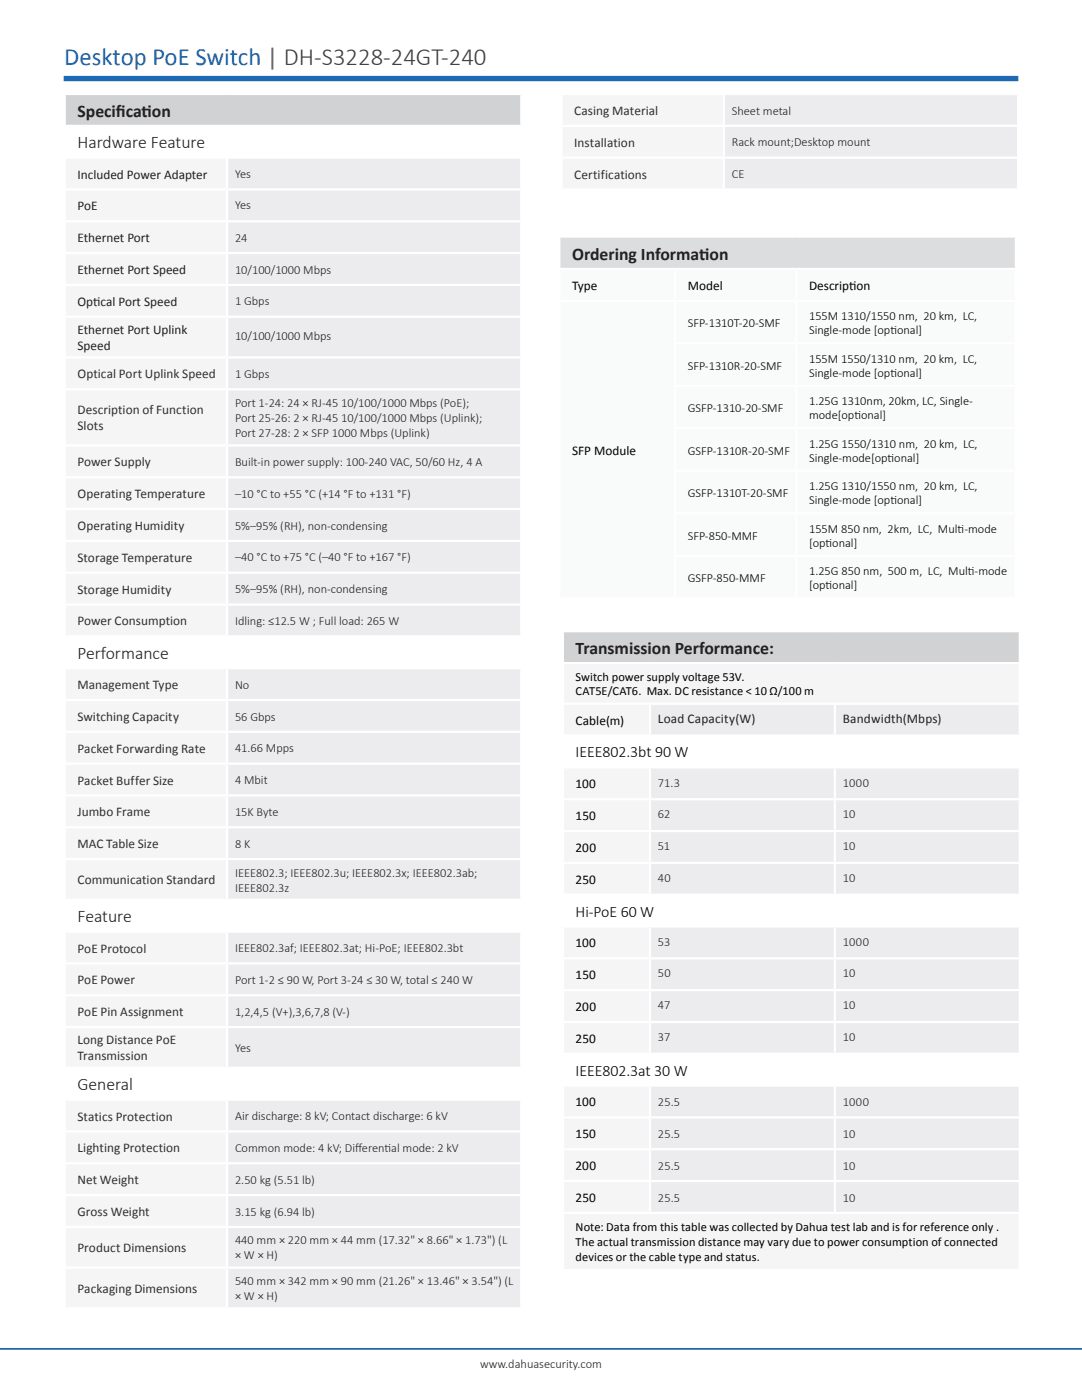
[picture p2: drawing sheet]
<svg xmlns="http://www.w3.org/2000/svg" width="216mm" height="279mm" viewBox="0 0 216 279" stroke-linecap="round" stroke-linejoin="round" font-family="sans-serif">
<defs><g id="words">
<text font-size="4.9" fill="#1e69b4" x="12.8" y="13">Desktop PoE Switch | DH-S3228-24GT-240</text>
<g font-size="3.5" fill="#231f20">
<text x="15.5" y="23.3">Specif</text>
<text x="23.1" y="23.3">icat</text>
<text x="28.3" y="23.3">ion</text>
<text x="15.5" y="29.6">Hardware Feature</text>
<text x="114.2" y="51.9">Ordering Informat</text>
<text x="139.5" y="51.9">ion</text>
<text x="15.5" y="131.5">Performance</text>
<text x="114.9" y="130.5">Transmission Performance:</text>
<text x="15.5" y="184.1">Feature</text>
<text x="15.5" y="217.6">General</text>
</g>
<g font-size="3.2">
<text x="114.9" y="151.2">IEEE802.3bt 90 W</text>
<text x="114.9" y="182.9">Hi-PoE 60 W</text>
<text x="114.9" y="214.7">IEEE802.3at 30 W</text>
</g>
<g font-size="2.6" fill="#312f30">
<text x="114.6" y="22.9">Casing Material</text>
<text x="114.6" y="29.3">Installation</text>
<text x="114.6" y="35.6">Certifications</text>
<text x="15.5" y="75.5">Optical Port Uplink Speed</text>
<text x="15.5" y="82.7">Description of Function</text>
<text x="15.5" y="85.9">Slots</text>
<text x="15.5" y="93.1">Power Supply</text>
<text x="15.5" y="99.4">Operating Temperature</text>
<text x="15.5" y="105.8">Operating Humidity</text>
<text x="15.5" y="112.1">Storage Temperature</text>
<text x="15.5" y="118.5">Storage Humidity</text>
<text x="15.5" y="124.8">Power Consumption</text>
<text x="15.5" y="137.5">Management Type</text>
<text x="15.5" y="143.9">Switching Capacity</text>
<text x="15.5" y="150.2">Packet Forwarding Rate</text>
<text x="15.5" y="156.6">Packet Buffer Size</text>
<text x="15.5" y="162.9">Jumbo Frame</text>
<text x="15.5" y="169.3">MAC Table Size</text>
<text x="15.5" y="176.5">Communication Standard</text>
<text x="15.5" y="190.1">PoE Protocol</text>
<text x="15.5" y="196.4">PoE Power</text>
<text x="15.5" y="202.8">PoE Pin Assignment</text>
<text x="15.5" y="208.4">Long Distance PoE</text>
<text x="15.5" y="211.6">Transmission</text>
<text x="15.5" y="223.6">Statics Protection</text>
<text x="15.5" y="230">Lighting Protection</text>
<text x="15.5" y="236.3">Net Weight</text>
<text x="15.5" y="242.7">Gross Weight</text>
<text x="15.5" y="249.9">Product Dimensions</text>
<text x="15.5" y="258">Packaging Dimensions</text>
</g>
<g font-size="2.6" fill="#231f20">
<text x="15.5" y="35.6">Included Power Adapter</text>
<text x="15.5" y="42">PoE</text>
<text x="15.5" y="48.3">Ethernet Port</text>
<text x="15.5" y="54.7">Ethernet Port Speed</text>
<text x="15.5" y="61">Opt</text>
<text x="18.6" y="61">ical Port Speed</text>
<text x="15.5" y="66.7">Ethernet Port Uplink</text>
<text x="15.5" y="69.9">Speed</text>
<text x="131.3" y="144.3">Load Capacity(W)</text>
<text x="168.2" y="144.3">Bandwidth(Mbps)</text>
</g>
<g font-size="2.6">
<text x="114.2" y="58">Type</text>
<text x="137.2" y="58">Model</text>
<text x="161.4" y="58">Descript</text>
<text x="169.4" y="58">ion</text>
<text x="114.2" y="90.8">SFP Module</text>
<text x="114.9" y="144.6">Cable(m)</text>
<text x="114.9" y="157.3">100</text>
<text x="114.9" y="163.7">150</text>
<text x="114.9" y="170">200</text>
<text x="114.9" y="176.4">250</text>
<text x="114.9" y="189.1">100</text>
<text x="114.9" y="195.4">150</text>
<text x="114.9" y="201.8">200</text>
<text x="114.9" y="208.1">250</text>
<text x="114.9" y="220.8">100</text>
<text x="114.9" y="227.2">150</text>
<text x="114.9" y="233.5">200</text>
<text x="114.9" y="239.9">250</text>
</g>
<g font-size="2.5" fill="#231f20">
<text x="146" y="22.9">Sheet metal</text>
<text x="146" y="29.2">Rack mount;Desktop mount</text>
<text x="46.9" y="35.6">Yes</text>
<text x="146" y="35.6">CE</text>
<text x="46.9" y="41.6">Yes</text>
<text x="46.9" y="48.3">24</text>
<text x="46.9" y="54.6">10/100/1000 Mbps</text>
<text x="46.9" y="61">1 Gbps</text>
<text x="46.9" y="67.9">10/100/1000 Mbps</text>
<text x="46.9" y="75.4">1 Gbps</text>
<text x="46.9" y="81.3">Port 1-24: 24 × RJ-45 10/100/1000 Mbps (PoE);</text>
<text x="46.9" y="84.2">Port 25-26: 2 × RJ-45 10/100/1000 Mbps (Uplink);</text>
<text x="46.9" y="87.2">Port 27-28: 2 × SFP 1000 Mbps (Uplink)</text>
<text x="46.9" y="93">Built-in power supply: 100-240 VAC, 50/60 Hz, 4 A</text>
<text x="46.9" y="99.4">–10 °C to +55 °C (+14 °F to +131 °F)</text>
<text x="46.9" y="105.7">5%–95% (RH), non-condensing</text>
<text x="46.9" y="112.1">–40 °C to +75 °C (–40 °F to +167 °F)</text>
<text x="46.9" y="118.4">5%–95% (RH), non-condensing</text>
<text x="46.9" y="124.8">Idling: ≤12.5 W ; Full load: 265 W</text>
<text x="46.9" y="137.5">No</text>
<text x="46.9" y="143.8">56 Gbps</text>
<text x="46.9" y="150.2">41.66 Mpps</text>
<text x="46.9" y="156.5">4 Mbit</text>
<text x="131.3" y="157">71.3</text>
<text x="168.2" y="157">1000</text>
<text x="46.9" y="162.9">15K Byte</text>
<text x="131.3" y="163.3">62</text>
<text x="168.2" y="163.3">10</text>
<text x="46.9" y="169.2">8 K</text>
<text x="131.3" y="169.7">51</text>
<text x="168.2" y="169.7">10</text>
<text x="46.9" y="175">IEEE802.3; IEEE802.3u; IEEE802.3x; IEEE802.3ab;</text>
<text x="46.9" y="177.9">IEEE802.3z</text>
<text x="131.3" y="176">40</text>
<text x="168.2" y="176">10</text>
<text x="46.9" y="190">IEEE802.3af; IEEE802.3at; Hi-PoE; IEEE802.3bt</text>
<text x="131.3" y="188.7">53</text>
<text x="168.2" y="188.7">1000</text>
<text x="46.9" y="196.4">Port 1-2 ≤ 90 W, Port 3-24 ≤ 30 W, total ≤ 240 W</text>
<text x="131.3" y="195.1">50</text>
<text x="168.2" y="195.1">10</text>
<text x="46.9" y="202.7">1,2,4,5 (V+),3,6,7,8 (V-)</text>
<text x="131.3" y="201.4">47</text>
<text x="168.2" y="201.4">10</text>
<text x="46.9" y="210">Yes</text>
<text x="131.3" y="207.8">37</text>
<text x="168.2" y="207.8">10</text>
<text x="131.3" y="220.8">25.5</text>
<text x="168.2" y="220.8">1000</text>
<text x="46.9" y="223.6">Air discharge: 8 kV; Contact discharge: 6 kV</text>
<text x="131.3" y="227.1">25.5</text>
<text x="168.2" y="227.1">10</text>
<text x="46.9" y="229.9">Common mode: 4 kV; Dif</text>
<text x="70.9" y="229.9">ferent</text>
<text x="76.7" y="229.9">ial mode: 2 kV</text>
<text x="131.3" y="233.5">25.5</text>
<text x="168.2" y="233.5">10</text>
<text x="46.9" y="236.3">2.50 kg (5.51 lb)</text>
<text x="131.3" y="239.8">25.5</text>
<text x="168.2" y="239.8">10</text>
<text x="46.9" y="242.6">3.15 kg (6.94 lb)</text>
<text x="46.9" y="248.4">440 mm × 220 mm × 44 mm (17.32&quot; × 8.66&quot; × 1.73&quot;) (L</text>
<text x="46.9" y="251.3">× W × H)</text>
<text x="46.9" y="256.5">540 mm × 342 mm × 90 mm (21.26&quot; × 13.46&quot; × 3.54&quot;) (L</text>
<text x="46.9" y="259.5">× W × H)</text>
<text x="95.8" y="272.9">www.dahuasecurity.com</text>
</g>
<g font-size="2.5">
<text x="137.2" y="65.3">SFP-1310T-20-SMF</text>
<text x="161.4" y="63.9">155M 1310/1550 nm, 20 km, LC,</text>
<text x="161.4" y="66.7">Single-mode [opt</text>
<text x="177.7" y="66.7">ional]</text>
<text x="137.2" y="73.8">SFP-1310R-20-SMF</text>
<text x="161.4" y="72.4">155M 1550/1310 nm, 20 km, LC,</text>
<text x="161.4" y="75.2">Single-mode [opt</text>
<text x="177.7" y="75.2">ional]</text>
<text x="137.2" y="82.3">GSFP-1310-20-SMF</text>
<text x="161.4" y="80.9">1.25G 1310nm, 20km, LC, Single-</text>
<text x="161.4" y="83.7">mode[opt</text>
<text x="170.5" y="83.7">ional]</text>
<text x="161.4" y="89.4">1.25G 1550/1310 nm, 20 km, LC,</text>
<text x="137.2" y="90.8">GSFP-1310R-20-SMF</text>
<text x="161.4" y="92.2">Single-mode[opt</text>
<text x="177.1" y="92.2">ional]</text>
<text x="137.2" y="99.2">GSFP-1310T-20-SMF</text>
<text x="161.4" y="97.8">1.25G 1310/1550 nm, 20 km, LC,</text>
<text x="161.4" y="100.7">Single-mode [opt</text>
<text x="177.7" y="100.7">ional]</text>
<text x="137.2" y="107.7">SFP-850-MMF</text>
<text x="161.4" y="106.3">155M 850 nm, 2km, LC, Mult</text>
<text x="191.1" y="106.3">i-mode</text>
<text x="161.4" y="109.1">[opt</text>
<text x="164.7" y="109.1">ional]</text>
<text x="137.2" y="116.2">GSFP-850-MMF</text>
<text x="161.4" y="114.8">1.25G 850 nm, 500 m, LC, Mult</text>
<text x="161.4" y="117.6">[opt</text>
<text x="164.7" y="117.6">ional]</text>
<text x="193.1" y="114.8">i-mode</text>
<text x="114.9" y="135.8">Switch power supply voltage 53V.</text>
<text x="114.9" y="138.8">CAT5E/CAT6. Max. DC resistance &lt; 10 Ω/100 m</text>
<text x="114.9" y="245.7">Note: Data from this table was collected by Dahua test lab and is for reference only .</text>
<text x="114.9" y="248.7">The actual transmission distance may vary due to power consumption of connected</text>
<text x="114.9" y="251.7">devices or the cable type and status.</text>
</g>
</g></defs>
<path d="M0 269.2h215.9" fill="none" stroke="#1e69b4" stroke-width=".35"/>
<path d="M12.7 15.7h190.5" fill="none" stroke="#1e69b4" stroke-width="1.1" stroke-linecap="butt"/>
<path d="M12.9 18.8h91.1v6.3h-91.1z" fill="#d1d2d4"/>
<path d="M12.9 25.1h91.1v6.4h-91.1zM12.9 127h91.1v6.3h-91.1zM12.9 179.6h91.1v6.3h-91.1zM12.9 213.1h91.1v6.4h-91.1z" fill="#fff"/>
<path d="M12.9 31.5h32.4v6.3h-32.4zM12.9 37.8h32.4v6.4h-32.4z" fill="#f5f5f6"/>
<path d="M45.3 31.5h58.7v6.3h-58.7zM45.3 37.8h58.7v6.4h-58.7z" fill="#ececee"/>
<path d="M12.9 44.2h32.4v6.3h-32.4z" fill="#f5f5f6"/>
<path d="M45.3 44.2h58.7v6.3h-58.7z" fill="#ececee"/>
<path d="M12.9 50.5h32.4v6.4h-32.4zM12.9 63.2h32.4v8.1h-32.4z" fill="#f5f5f6"/>
<path d="M45.3 50.5h58.7v6.4h-58.7zM45.3 63.2h58.7v8.1h-58.7z" fill="#ececee"/>
<path d="M12.9 56.9h32.4v6.3h-32.4z" fill="#f5f5f6"/>
<path d="M45.3 56.9h58.7v6.3h-58.7z" fill="#ececee"/>
<path d="M12.9 71.3h32.4v6.4h-32.4zM12.9 77.7h32.4v11.2h-32.4zM12.9 88.9h32.4v6.3h-32.4zM12.9 95.2h32.4v6.4h-32.4z" fill="#f5f5f6"/>
<path d="M45.3 71.3h58.7v6.4h-58.7zM45.3 77.7h58.7v11.2h-58.7zM45.3 88.9h58.7v6.3h-58.7zM45.3 95.2h58.7v6.4h-58.7z" fill="#ececee"/>
<path d="M12.9 101.6h32.4v6.3h-32.4zM12.9 107.9h32.4v6.4h-32.4z" fill="#f5f5f6"/>
<path d="M45.3 101.6h58.7v6.3h-58.7zM45.3 107.9h58.7v6.4h-58.7z" fill="#ececee"/>
<path d="M12.9 114.3h32.4v6.4h-32.4zM12.9 120.7h32.4v6.3h-32.4z" fill="#f5f5f6"/>
<path d="M45.3 114.3h58.7v6.4h-58.7zM45.3 120.7h58.7v6.3h-58.7z" fill="#ececee"/>
<path d="M12.9 133.3h32.4v6.4h-32.4zM12.9 139.7h32.4v6.3h-32.4zM12.9 146h32.4v6.4h-32.4zM12.9 152.4h32.4v6.4h-32.4z" fill="#f5f5f6"/>
<path d="M45.3 133.3h58.7v6.4h-58.7zM45.3 139.7h58.7v6.3h-58.7zM45.3 146h58.7v6.4h-58.7zM45.3 152.4h58.7v6.4h-58.7z" fill="#ececee"/>
<path d="M12.9 158.8h32.4v6.3h-32.4zM12.9 165.1h32.4v6.3h-32.4z" fill="#f5f5f6"/>
<path d="M45.3 158.8h58.7v6.3h-58.7zM45.3 165.1h58.7v6.3h-58.7z" fill="#ececee"/>
<path d="M12.9 171.4h32.4v8.2h-32.4z" fill="#f5f5f6"/>
<path d="M45.3 171.4h58.7v8.2h-58.7z" fill="#ececee"/>
<path d="M12.9 185.9h32.4v6.4h-32.4z" fill="#f5f5f6"/>
<path d="M45.3 185.9h58.7v6.4h-58.7z" fill="#ececee"/>
<path d="M12.9 192.3h32.4v6.3h-32.4zM12.9 198.6h32.4v6.4h-32.4zM12.9 205h32.4v8.1h-32.4z" fill="#f5f5f6"/>
<path d="M45.3 192.3h58.7v6.3h-58.7zM45.3 198.6h58.7v6.4h-58.7zM45.3 205h58.7v8.1h-58.7z" fill="#ececee"/>
<path d="M12.9 219.5h32.4v6.3h-32.4zM12.9 225.8h32.4v6.4h-32.4zM12.9 232.2h32.4v6.3h-32.4zM12.9 238.5h32.4v6.4h-32.4z" fill="#f5f5f6"/>
<path d="M45.3 219.5h58.7v6.3h-58.7zM45.3 225.8h58.7v6.4h-58.7zM45.3 232.2h58.7v6.3h-58.7zM45.3 238.5h58.7v6.4h-58.7z" fill="#ececee"/>
<path d="M12.9 244.9h32.4v8.1h-32.4zM12.9 253h32.4v8.1h-32.4z" fill="#f5f5f6"/>
<path d="M45.3 244.9h58.7v8.1h-58.7zM45.3 253h58.7v8.1h-58.7z" fill="#ececee"/>
<g fill="none" stroke="#fff" stroke-width=".44">
<path d="M12.7 18.8h91.5M12.9 19v5.9M104 19v5.9M12.7 25.1h91.5M12.7 31.5h91.5M12.7 37.8h91.5M12.9 25.3v5.9M12.9 31.7v5.9M12.9 38v5.9M45.3 31.7v5.9M45.3 38v5.9M104 25.3v5.9"/>
<path d="M104 31.7v5.9M104 38v5.9M12.7 44.2h91.5M12.7 50.5h91.5M12.7 56.9h91.5M12.9 44.4v5.9M12.9 50.7v5.9M12.9 57.1v5.9M45.3 44.4v5.9M45.3 50.7v5.9M45.3 57.1v5.9M104 44.4v5.9"/>
<path d="M104 50.7v5.9M104 57.1v5.9M12.7 63.2h91.5M12.7 71.3h91.5M12.7 77.7h91.5M12.9 63.4v7.7M12.9 71.6v5.9M12.9 77.9v10.8M45.3 63.4v7.7M45.3 71.6v5.9M45.3 77.9v10.8M104 63.4v7.7"/>
<path d="M104 71.6v5.9M104 77.9v10.8M12.7 88.9h91.5M12.7 95.2h91.5M12.9 89.1v5.9M12.9 95.5v5.9M45.3 89.1v5.9M45.3 95.5v5.9M104 89.1v5.9M104 95.5v5.9M12.7 101.6h91.5M12.7 107.9h91.5"/>
<path d="M12.7 114.3h91.5M12.9 101.8v5.9M12.9 108.2v5.9M12.9 114.5v5.9M45.3 101.8v5.9M45.3 108.2v5.9M45.3 114.5v5.9M104 101.8v5.9M104 108.2v5.9M104 114.5v5.9M12.7 120.7h91.5M12.7 127h91.5"/>
<path d="M12.7 133.3h91.5M12.7 139.7h91.5M12.9 120.9v5.9M12.9 127.2v5.9M12.9 133.6v5.9M12.9 139.9v5.9M45.3 120.9v5.9M45.3 133.6v5.9M45.3 139.9v5.9M104 120.9v5.9M104 127.2v5.9M104 133.6v5.9"/>
<path d="M104 139.9v5.9M12.7 146h91.5M12.7 152.4h91.5M12.7 158.8h91.5M12.9 146.3v5.9M12.9 152.6v5.9M12.9 159v5.9M45.3 146.3v5.9M45.3 152.6v5.9M45.3 159v5.9M104 146.3v5.9M104 152.6v5.9"/>
<path d="M104 159v5.9M12.7 165.1h91.5M12.7 171.4h91.5M12.7 179.6h91.5M12.9 165.3v5.9M12.9 171.7v7.7M12.9 179.8v5.9M45.3 165.3v5.9M45.3 171.7v7.7M104 165.3v5.9M104 171.7v7.7M104 179.8v5.9"/>
<path d="M12.7 185.9h91.5M12.7 192.3h91.5M12.7 198.6h91.5M12.9 186.1v6M12.9 192.5v5.9M12.9 198.8v6M45.3 186.1v6M45.3 192.5v5.9M45.3 198.8v6M104 186.1v6M104 192.5v5.9M104 198.8v6"/>
<path d="M12.7 205h91.5M12.7 213.1h91.5M12.7 219.5h91.5M12.9 205.2v7.7M12.9 213.3v5.9M12.9 219.7v5.9M45.3 205.2v7.7M45.3 219.7v5.9M104 205.2v7.7M104 213.3v5.9M104 219.7v5.9M12.7 225.8h91.5"/>
<path d="M12.7 232.2h91.5M12.7 238.5h91.5M12.9 226v5.9M12.9 232.4v5.9M12.9 238.7v5.9M45.3 226v5.9M45.3 232.4v5.9M45.3 238.7v5.9M104 226v5.9M104 232.4v5.9M104 238.7v5.9M12.7 244.9h91.5"/>
<path d="M12.7 253h91.5M12.9 245.1v7.7M12.9 253.2v7.7M45.3 245.1v7.7M45.3 253.2v7.7M104 245.1v7.7M104 253.2v7.7M12.7 261.1h91.5"/>
</g>
<path d="M112.1 18.8h32.3v6.3h-32.3z" fill="#f5f5f6"/>
<path d="M144.4 18.8h58.7v6.3h-58.7z" fill="#ececee"/>
<path d="M112.1 25.1h32.3v6.4h-32.3zM112.1 31.5h32.3v6.3h-32.3z" fill="#f5f5f6"/>
<path d="M144.4 25.1h58.7v6.4h-58.7zM144.4 31.5h58.7v6.3h-58.7z" fill="#ececee"/>
<g fill="none" stroke="#fff" stroke-width=".44">
<path d="M111.8 18.8h91.6M112.1 19v5.9M144.4 19v5.9M203.1 19v5.9M111.8 25.1h91.6M111.8 31.5h91.6M111.8 37.8h91.6M112.1 25.3v5.9M112.1 31.7v5.9M144.4 25.3v5.9M144.4 31.7v5.9M203.1 25.3v5.9"/>
<path d="M203.1 31.7v5.9"/>
</g>
<path d="M111.6 47.2h91.1v6.5h-91.1z" fill="#dbddde"/>
<g fill="#f9fafa">
<path d="M111.6 53.7h23.1v6.3h-23.1zM134.7 53.7h24.2v6.3h-24.2zM158.9 53.7h43.8v6.3h-43.8zM111.6 60h23.1v59.4h-23.1zM134.7 110.9h24.2v8.5h-24.2zM158.9 110.9h43.8v8.5h-43.8z"/>
<path d="M134.7 60h24.2v8.5h-24.2zM158.9 60h43.8v8.5h-43.8zM134.7 68.5h24.2v8.5h-24.2zM158.9 68.5h43.8v8.5h-43.8zM134.7 77h24.2v8.5h-24.2zM158.9 77h43.8v8.5h-43.8zM134.7 85.5h24.2v8.5h-24.2zM158.9 85.5h43.8v8.5h-43.8zM134.7 94h24.2v8.4h-24.2zM158.9 94h43.8v8.4h-43.8zM134.7 102.4h24.2v8.5h-24.2zM158.9 102.4h43.8v8.5h-43.8z"/>
</g>
<g fill="none" stroke="#fff" stroke-width=".44">
<path d="M111.4 47.2h91.5M111.4 53.7h91.5M111.6 47.4v6M111.6 53.9v5.9M134.7 53.9v5.9M158.9 53.9v5.9M202.7 47.4v6M202.7 53.9v5.9M111.4 60h91.5M111.6 60.2v59M134.5 68.5h68.4M134.5 77h68.4"/>
<path d="M134.7 60.2v8.1M134.7 68.7v8.1M134.7 77.2v8M158.9 60.2v8.1M158.9 68.7v8.1M158.9 77.2v8M202.7 60.2v8.1M202.7 68.7v8.1M202.7 77.2v8M134.5 85.5h68.4M134.5 94h68.4M134.7 85.7v8"/>
<path d="M134.7 94.2v8M158.9 85.7v8M158.9 94.2v8M202.7 85.7v8M202.7 94.2v8M111.4 119.4h91.5M134.5 102.4h68.4M134.5 110.9h68.4M134.7 102.7v8M134.7 111.1v8.1M158.9 102.7v8M158.9 111.1v8.1"/>
<path d="M202.7 102.7v8M202.7 111.1v8.1"/>
</g>
<path d="M112.3 126h91.2v6.3h-91.2z" fill="#d1d2d4"/>
<g fill="#f5f5f6">
<path d="M112.3 132.3h91.2v8.2h-91.2z"/>
<path d="M112.3 140.5h17.4v6.3h-17.4z"/>
</g>
<path d="M129.7 140.5h36.9v6.3h-36.9zM166.6 140.5h36.9v6.3h-36.9z" fill="#ececee"/>
<path d="M112.3 146.8h91.2v6.4h-91.2zM112.3 178.6h91.2v6.3h-91.2zM112.3 210.3h54.3v6.4h-54.3zM166.6 210.3h36.9v6.4h-36.9z" fill="#fff"/>
<path d="M112.3 153.2h17.4v6.3h-17.4zM112.3 159.5h17.4v6.4h-17.4zM112.3 165.9h17.4v6.3h-17.4zM112.3 172.2h17.4v6.4h-17.4z" fill="#f5f5f6"/>
<path d="M129.7 153.2h36.9v6.3h-36.9zM166.6 153.2h36.9v6.3h-36.9zM129.7 159.5h36.9v6.4h-36.9zM166.6 159.5h36.9v6.4h-36.9zM129.7 165.9h36.9v6.3h-36.9zM166.6 165.9h36.9v6.3h-36.9zM129.7 172.2h36.9v6.4h-36.9zM166.6 172.2h36.9v6.4h-36.9zM129.7 184.9h36.9v6.4h-36.9zM166.6 184.9h36.9v6.4h-36.9zM129.7 191.3h36.9v6.3h-36.9zM166.6 191.3h36.9v6.3h-36.9zM129.7 197.6h36.9v6.4h-36.9zM166.6 197.6h36.9v6.4h-36.9zM129.7 204h36.9v6.3h-36.9zM166.6 204h36.9v6.3h-36.9z" fill="#ececee"/>
<g fill="#f5f5f6">
<path d="M112.3 184.9h17.4v6.4h-17.4zM112.3 191.3h17.4v6.3h-17.4zM112.3 197.6h17.4v6.4h-17.4zM112.3 204h17.4v6.3h-17.4z"/>
<path d="M112.3 216.7h17.4v6.3h-17.4zM112.3 223h17.4v6.4h-17.4zM112.3 229.4h17.4v6.3h-17.4zM112.3 235.7h17.4v6.4h-17.4zM112.3 242.1h91.2v11.4h-91.2z"/>
</g>
<path d="M129.7 216.7h36.9v6.3h-36.9zM166.6 216.7h36.9v6.3h-36.9zM129.7 223h36.9v6.4h-36.9zM166.6 223h36.9v6.4h-36.9zM129.7 229.4h36.9v6.3h-36.9zM166.6 229.4h36.9v6.3h-36.9zM129.7 235.7h36.9v6.4h-36.9zM166.6 235.7h36.9v6.4h-36.9z" fill="#ececee"/>
<g fill="none" stroke="#fff" stroke-width=".44">
<path d="M112.1 126h91.6M112.1 132.3h91.6M112.3 126.2v5.9M112.3 132.5v7.7M203.5 126.2v5.9M203.5 132.5v7.7M112.1 140.5h91.6M112.1 146.8h91.6M112.1 153.2h91.6M112.1 159.5h91.6M112.3 140.7v5.9M112.3 147v5.9"/>
<path d="M112.3 153.4v5.9M112.3 159.7v5.9M129.7 140.7v5.9M129.7 153.4v5.9M129.7 159.7v5.9M166.6 140.7v5.9M166.6 153.4v5.9M166.6 159.7v5.9M203.5 140.7v5.9M203.5 147v5.9M203.5 153.4v5.9M203.5 159.7v5.9"/>
<path d="M112.1 178.6h91.6M112.1 165.9h91.6M112.1 172.2h91.6M112.3 166.1v5.9M112.3 172.4v5.9M112.3 178.8v5.9M129.7 166.1v5.9M129.7 172.4v5.9M166.6 166.1v5.9M166.6 172.4v5.9M203.5 166.1v5.9M203.5 172.4v5.9"/>
<path d="M203.5 178.8v5.9M112.1 184.9h91.6M112.1 191.3h91.6M112.1 197.6h91.6M112.3 185.1v5.9M112.3 191.5v5.9M112.3 197.8v5.9M129.7 185.1v5.9M129.7 191.5v5.9M129.7 197.8v5.9M166.6 185.1v5.9M166.6 191.5v5.9"/>
<path d="M166.6 197.8v5.9M203.5 185.1v5.9M203.5 191.5v5.9M203.5 197.8v5.9M112.1 210.3h91.6M112.1 204h91.6M112.1 216.7h91.6M112.3 204.2v5.9M112.3 210.5v5.9M112.3 216.9v5.9M129.7 204.2v5.9M129.7 216.9v5.9"/>
<path d="M166.6 204.2v5.9M166.6 210.5v5.9M166.6 216.9v5.9M203.5 204.2v5.9M203.5 210.5v5.9M203.5 216.9v5.9M112.1 223h91.6M112.1 229.4h91.6M112.1 235.7h91.6M112.3 223.2v5.9M112.3 229.6v5.9M112.3 235.9v5.9"/>
<path d="M129.7 223.2v5.9M129.7 229.6v5.9M129.7 235.9v5.9M166.6 223.2v5.9M166.6 229.6v5.9M166.6 235.9v5.9M203.5 223.2v5.9M203.5 229.6v5.9M203.5 235.9v5.9M112.1 242.1h91.6M112.1 253.5h91.6M112.3 242.3v11"/>
<path d="M203.5 242.3v11"/>
</g>
<use href="#words"/>
</svg>
